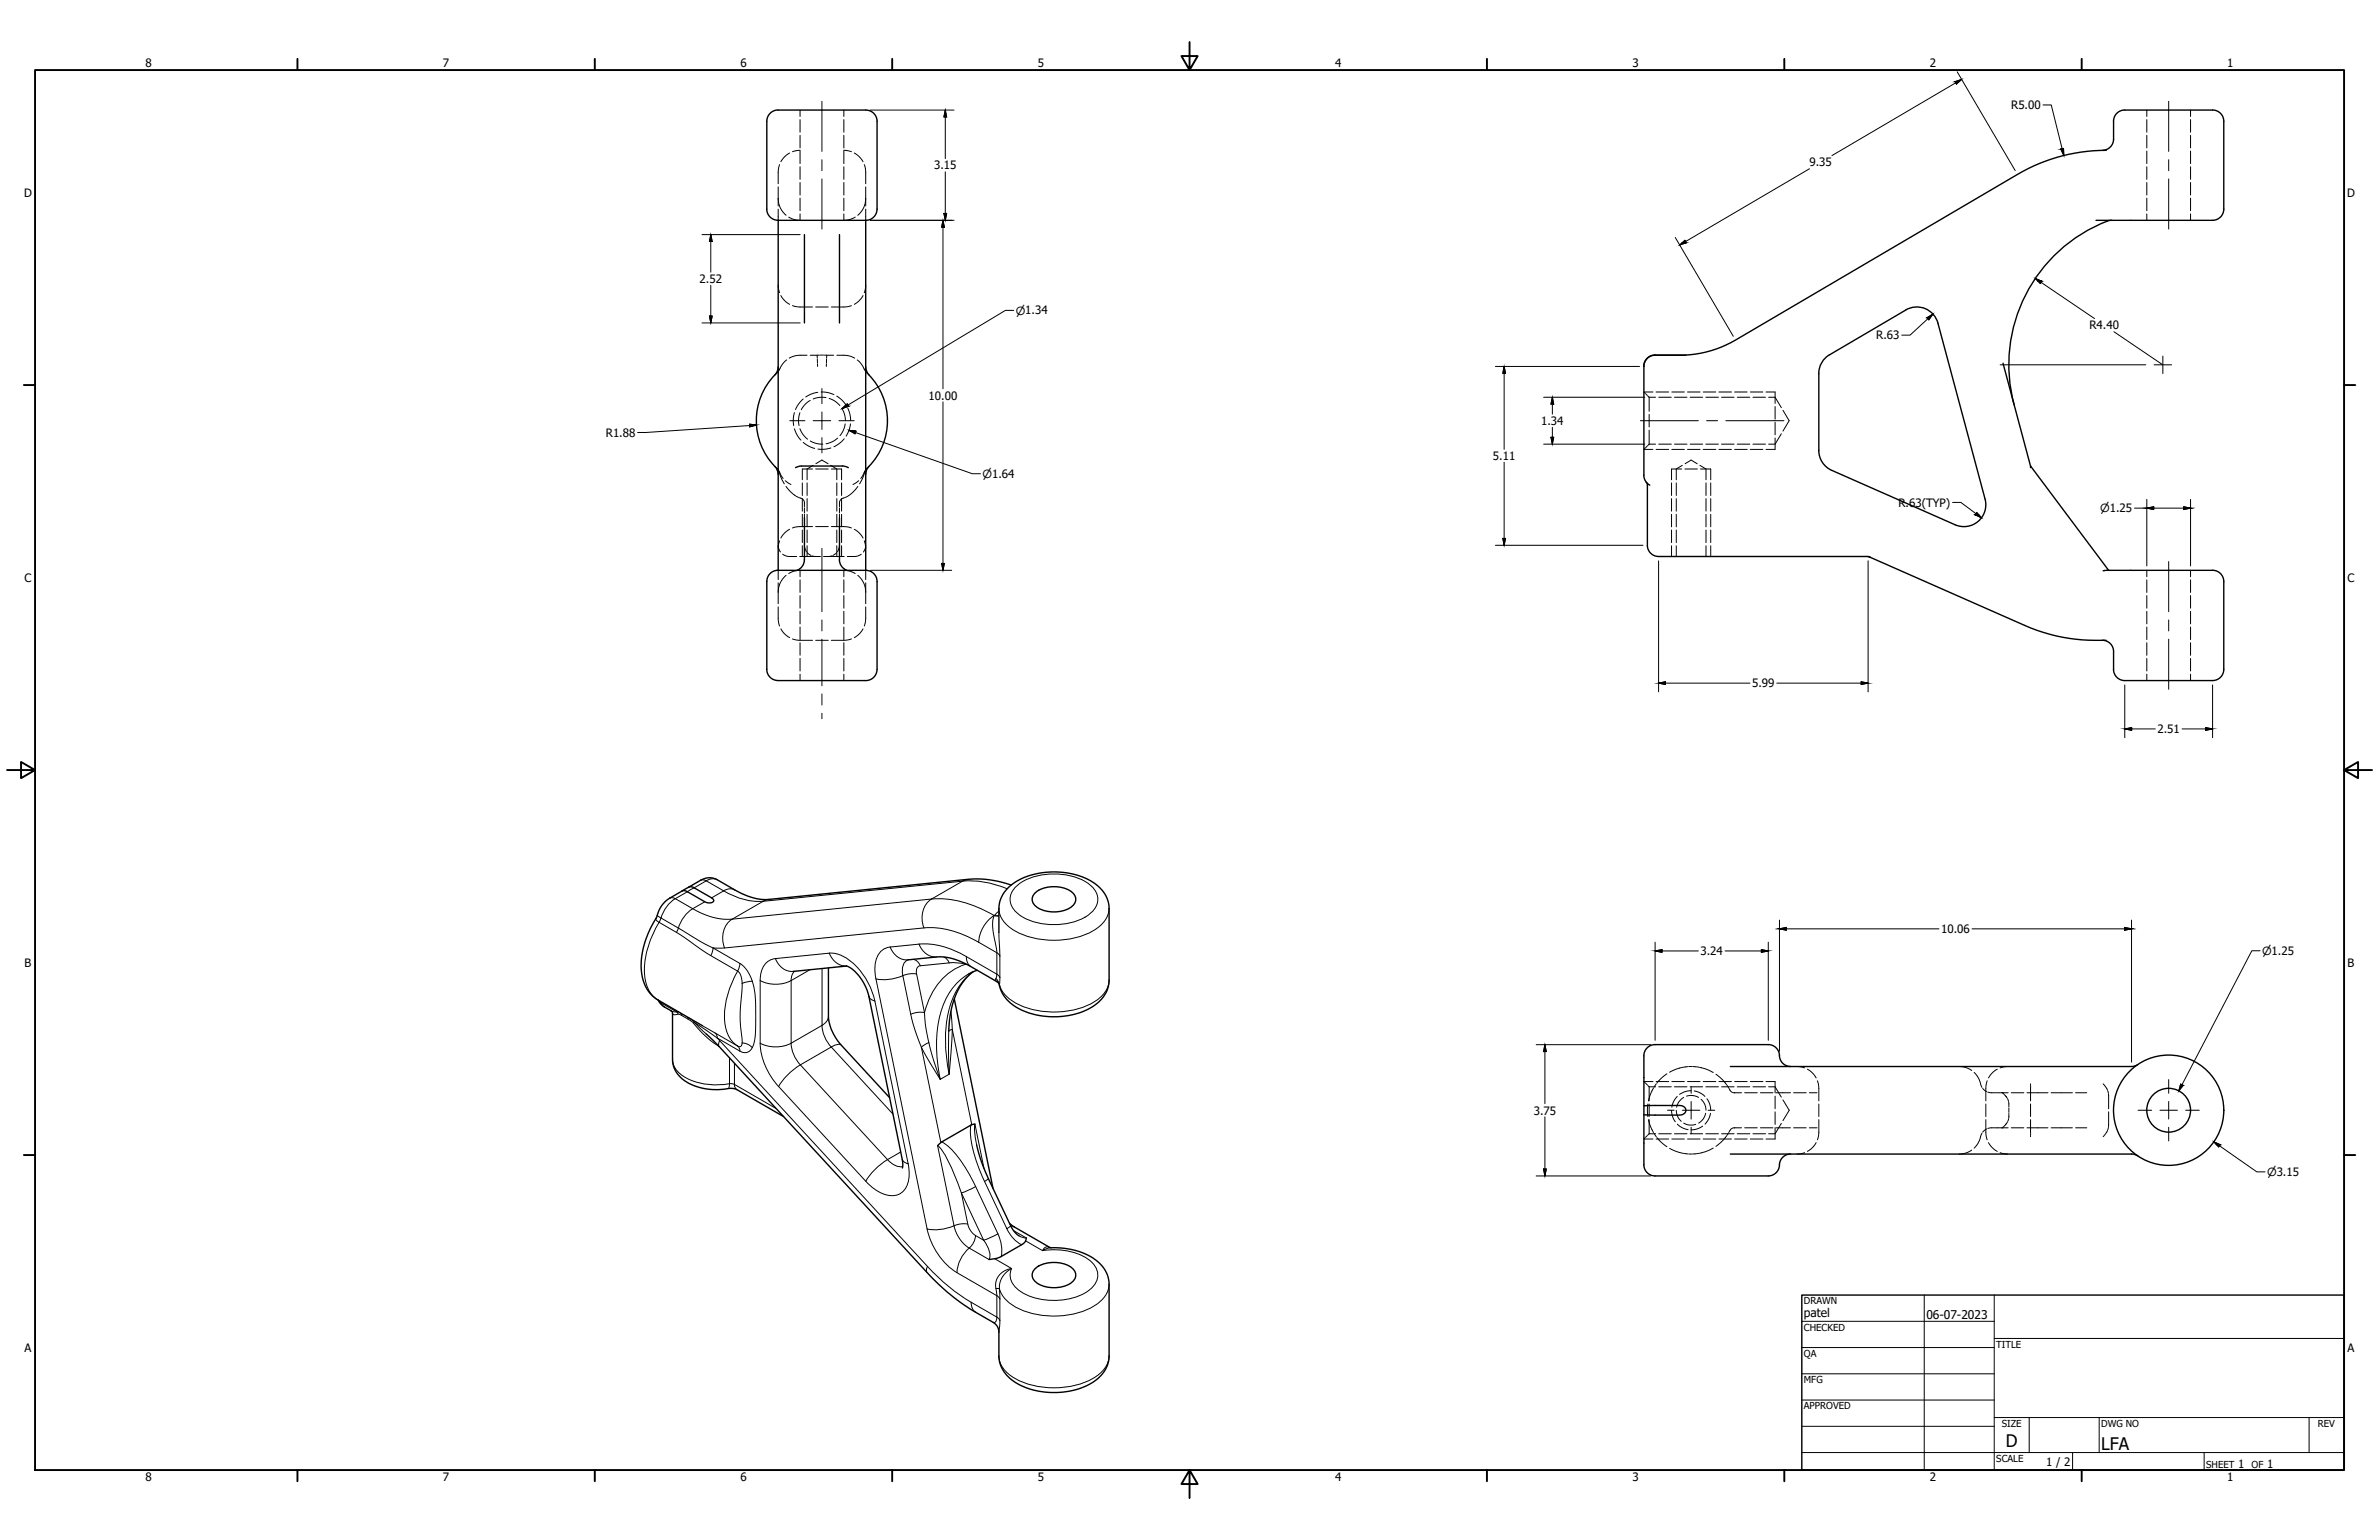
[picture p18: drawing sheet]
<svg xmlns="http://www.w3.org/2000/svg" width="864mm" height="559mm" viewBox="0 0 864 559" stroke-linecap="round" stroke-linejoin="round" font-family="sans-serif">
<defs><g id="words">
<g font-size="6.3">
<text x="728.1" y="524.9">D</text>
<text x="762.8" y="526.3">LFA</text>
</g>
<g font-size="4.4">
<text x="654.8" y="477.8">patel</text>
<text x="699.3" y="478.6">06-07-2023</text>
</g>
<g font-size="4.2">
<text x="52.9" y="24.4">8</text>
<text x="160.8" y="24.4">7</text>
<text x="268.8" y="24.4">6</text>
<text x="376.7" y="24.4">5</text>
<text x="484.7" y="24.4">4</text>
<text x="592.6" y="24.4">3</text>
<text x="700.5" y="24.4">2</text>
<text x="808.5" y="24.4">1</text>
<text x="730.1" y="39.6">R5.00</text>
<text x="339.1" y="61.5">3.15</text>
<text x="656.9" y="60.4">9.35</text>
<text x="8.8" y="71.4">D</text>
<text x="852" y="71.4">D</text>
<text x="254" y="102.7">2.52</text>
<text x="758.5" y="119.5">R4.40</text>
<text x="681.1" y="123.1">R.63</text>
<text x="337.1" y="145">10.00</text>
<text x="559.4" y="154.2">1.34</text>
<text x="219.9" y="158.5">R1.88</text>
<text x="542" y="166.9">5.11</text>
<text x="689.2" y="183.9">R.63(TYP)</text>
<text x="8.9" y="211.1">C</text>
<text x="852.2" y="211.1">C</text>
<text x="636.1" y="249.4">5.99</text>
<text x="783.2" y="266">2.51</text>
<text x="704.7" y="338.6">10.06</text>
<text x="617.3" y="346.6">3.24</text>
<text x="9" y="350.8">B</text>
<text x="852.2" y="350.8">B</text>
<text x="556.7" y="404.4">3.75</text>
<text x="8.9" y="490.5">A</text>
<text x="852.1" y="490.5">A</text>
<text x="742.8" y="532">1 / 2</text>
<text x="812.5" y="532.6">1</text>
<text x="823" y="532.6">1</text>
<text x="52.9" y="537.5">8</text>
<text x="160.8" y="537.5">7</text>
<text x="268.8" y="537.5">6</text>
<text x="376.7" y="537.5">5</text>
<text x="484.7" y="537.5">4</text>
<text x="592.6" y="537.5">3</text>
<text x="700.5" y="537.5">2</text>
<text x="808.5" y="537.5">1</text>
</g>
<g font-size="4.1">
<text x="368.7" y="114.2">⌀1.34</text>
<text x="356.7" y="173.5">⌀1.64</text>
<text x="762.4" y="185.9">⌀1.25</text>
<text x="821.2" y="346.6">⌀1.25</text>
<text x="823" y="426.8">⌀3.15</text>
</g>
<g font-size="3.5">
<text x="654.8" y="473.2">DRAWN</text>
<text x="654.8" y="482.8">CHECKED</text>
<text x="724.7" y="489">TITLE</text>
<text x="654.8" y="492.3">QA</text>
<text x="654.8" y="501.8">MFG</text>
<text x="654.8" y="511.4">APPROVED</text>
<text x="726.7" y="517.7">SIZE</text>
<text x="762.8" y="517.7">DWG NO</text>
<text x="841.4" y="517.7">REV</text>
<text x="724.7" y="530.4">SCALE</text>
<text x="800.9" y="532.6">SHEET</text>
<text x="817.4" y="532.6">OF</text>
</g>
</g></defs>
<!-- layer: Hidden (ANSI) -->
<g fill="none" stroke="#000" stroke-width=".36">
<path d="M290.4 39.9v2.4M306.3 39.9v2.4M779.3 39.9v2.4M795.2 39.9v2.4M283 59.7l-.5 2.3v4.7M286.6 55.5l-1.7 1.3-1.4 1.9M290.4 43.4v4.6M290.4 49.1v4.6M290.4 54.8v4.6M290.5 54.5l-2.8 .6M306.3 54.5l2.8 .6M306.3 43.4v4.6"/>
<path d="M306.3 49.1v4.6M306.3 54.8v4.6M310.1 55.5l1.8 1.3 1.4 1.9M313.8 59.7l.4 2.3 .1 4.7M779.3 43.4v4.6M779.3 49.1v4.6M779.3 54.8v4.6M795.2 43.4v4.6M795.2 49.1v4.6M795.2 54.8v4.6M282.5 67.8v6.9M282.5 75.9v3.1"/>
<path d="M282.5 79.1v.4M282.5 79.6v.3M282.5 72v.7M282.6 72.9l.1 .8M282.7 73.9a7.8 7.8 0 0 0 2.7 4.2M290.4 77.6v2.3a7.8 7.8 0 0 1-4.1-1.1M290.4 60.5v4.6M290.4 66.2v4.6M290.4 71.9v4.6M306.3 77.6v2.3a7.8 7.8 0 0 0 4.2-1.1M306.3 60.5v4.6M306.3 66.2v4.6"/>
<path d="M306.3 71.9v4.6M314 73.9a7.8 7.8 0 0 1-2.6 4.2M314.2 72.9l-.1 .8M314.3 67.8v6.9M314.3 75.9v3.1M314.3 79.1v.4M314.3 79.6v.3M314.3 72l-.1 .7M779.3 60.5v4.6M779.3 66.2v4.6M779.3 71.9v4.6M779.3 77.6v2.3"/>
<path d="M795.2 60.5v4.6M795.2 66.2v4.6M795.2 71.9v4.6M795.2 77.6v2.3M282.5 103.5l.5 2.7M283.5 107.3l1.3 1.8 1.8 1.3M287.7 110.9l2 .5h5.3M296.1 111.4h4.6M309.1 110.9l-2 .5h-5.3M313.3 107.3l-1.4 1.8-1.8 1.3M314.3 103.5l-.5 2.7M281.5 135.8l-.2 .2"/>
<path d="M281.8 135.5l-.2 .3M282.4 134.9l-.5 .5M282.8 134.3l-.3 .5M285.6 130.6l-1.3 1.2-1.4 2.4M293 128.9l-4.1 .2-2.4 .9M294.1 128.9h2.5M296.6 128.9l.1 1M296.7 130.3v1.3M296.8 132v1M297.5 128.9h-.9M297.8 128.8h1.2M299.3 128.9h.8"/>
<path d="M300 132v1M300.1 130.3l-.1 1.3M300.1 128.9v1M300.1 128.9h2.5M303.8 128.9l4.1 .2 2.4 .9M311.2 130.6l1.3 1.2 1.4 2.4M313.9 134.3l.4 .5M314.3 134.9l.6 .5M314.9 135.5l.3 .3M315.2 135.8l.2 .2M290.4 149.8l-.5 2.4 .2 2.2M290.4 155.6l1.2 2.2 1.6 1.6"/>
<path d="M294.1 145.3l-2 1.6-1.2 1.8M299.8 144.3l-2.5-.1-2.1 .6M301 144.6l2 .9 1.9 1.7M304.1 159l-1.8 1.2-2.4 .8M305.6 148.1l.9 2 .4 2.6M306.8 153.8l-.6 2.2-1.3 2.1M596.8 142.2l.4 .5M597.4 142.9l.6 .6M598.2 143.7l.5 .4M598.7 144.1v5.1M598.7 150.4v4.5M598.7 156.1v5.1"/>
<path d="M598.7 144.1h2.3M602.1 144.1h4.6M607.8 144.1h4.6M613.5 144.1h4.6M619.2 144.1h4.6M624.9 144.1h4.6M630.6 144.1h4.6M636.3 144.1h4.6M642 144.1h2.4l2.2 3.8M644.4 142.2v4.2M644.4 147.5v4.6M644.4 153.2v4.6"/>
<path d="M644.4 158.9v4.2M646.6 157.4l-2.2 3.8h-2.4M647.2 148.9l2.3 3.8-2.3 3.7M281.3 169.3l.2 .1M281.5 169.5l.2 .2M281.8 169.8l.2 .1M281.9 169.9l.3 .3M282 169.9l.3 .4M282.2 170.3l.2 .4M282.4 170.9l.1 .3M282.8 170.9l-.4-.5 .3 .6M282.8 171.1l.9 2.6 1 1.9"/>
<path d="M282.9 171l1.4 2.6M285.1 174.4l2 1.4M285.3 176.5l2.1 2.3 1.5 1.2M291.3 170.2h3.7M293 175.2v4.6M294.1 160l2.4 1 2.2 .1M295.2 168.8l-2.2 1.4v3.9M296.1 170.2h4.6M296.2 168.3l2.2-1.4 2.2 1.4M301.6 168.8l2.2 1.4v3.9M301.8 170.2h3.7M303.8 175.2v4.6"/>
<path d="M311.4 176.5l-2 2.3-1.6 1.2M311.7 174.4l-2.1 1.4M313.9 171l-1.4 2.6M314 171.1l-.9 2.6-1.1 1.9M314.3 170.4l-.3 .5M314.3 170.9v.3M314.4 170.4l-.4 .6M314.5 170.3l-.2 .4M314.8 169.9l-.4 .4M314.8 169.9l-.3 .4M314.9 169.9l-.3 .3M314.9 169.8l-.1 .1"/>
<path d="M315.2 169.5l-.2 .2M315.4 169.3l-.1 .1M597.2 162.6l-.4 .5M598 161.8l-.6 .6M598.7 161.2l-.5 .4M598.7 161.2h2.3M602.1 161.2h4.6M606.8 170.2h3.7M607.8 161.2h4.6M608.5 175.2v4.6M610.7 168.8l-2.2 1.4v3.9M611.6 170.2h4.6"/>
<path d="M611.7 168.3l2.2-1.4 2.2 1.4M613.5 161.2h4.6M617.1 168.8l2.2 1.4v3.9M617.3 170.2h3.7M619.2 161.2h4.6M619.3 175.2v4.6M624.9 161.2h4.6M630.6 161.2h4.6M636.3 161.2h4.6M282.5 197.9l.2 1.1 .6 1.3M283 196.3l-.5 2.7M286.6 192l-1.8 1.4-1.3 1.8"/>
<path d="M289.1 180.1l.8 .4M290.1 180.6l1.1 .4M291.4 181.1l.4 .6M291.9 181.9l.1 1.9M292 184.3v1.8M292 186.5v1.4M292 197.9v.2M292.1 198.2v.4M292.1 198.7l.7 1.5M293 180.9v4.6M293 186.6v4.6M293 192.3v4.6"/>
<path d="M293 198v3.9M295 191.1h-5.3l-2 .5M296.1 191.1h4.6M301.8 191.1h5.3l2 .5M303.8 180.9v4.6M303.8 186.6v4.6M303.8 192.3v4.6M303.8 198v3.9M304.6 198.7l-.6 1.5M304.7 198.2v.4M304.7 184.3v1.8M304.7 186.5v1.4"/>
<path d="M304.7 197.9v.2M304.8 181.9l-.1 1.9M305.4 181.1l-.5 .6M306.7 180.6l-1.2 .4M307.7 180.1l-.8 .4M310.1 192l1.8 1.4 1.4 1.8M313.8 196.3l.5 2.7M314.3 197.9l-.2 1.1-.7 1.3M608.5 180.9v4.6M608.5 186.6v4.6M608.5 192.3v4.6M608.5 198v3.9"/>
<path d="M619.3 180.9v4.6M619.3 186.6v4.6M619.3 192.3v4.6M619.3 198v3.9M282.5 206.9v3.4M282.5 211.5v7.6M282.5 214.2v.7M282.7 213.1l-.1 .9M284.1 201.1l.8 .4a7.7 7.7 0 0 0 4.3 .4M285.4 208.8a8 8 0 0 0-2.7 4.1M286.3 208.1a7.8 7.8 0 0 1 4.1-1.2v2.4M289.4 206.9l-.6 .2"/>
<path d="M290.3 201.9h7.5M290.4 210.4v4.6M290.4 216.1v4.6M293 200.5l1.4 1M294.8 201.7l1.3 .2M298.9 201.9h7.5M301.9 201.7l-1.2 .2M303.7 200.5l-1.4 1M306.3 210.4v4.6M306.3 216.1v4.6M307.4 206.9l.1 .1M307.6 207l.2 .1"/>
<path d="M307.8 207.1h.2M310.5 208.1a7.8 7.8 0 0 0-4.2-1.2v2.4M311.4 208.8a8 8 0 0 1 2.6 4.1M312.6 201.1l-.7 .4a7.7 7.7 0 0 1-4.3 .4M314.1 213.1l.1 .9M314.2 214.2l.1 .7M314.3 206.9v3.4M314.3 211.5v7.6M779.3 206.9v2.4M779.3 210.4v4.6M779.3 216.1v4.6M795.2 206.9v2.4"/>
<path d="M795.2 210.4v4.6M795.2 216.1v4.6M282.5 220.2v4.6l.5 2.4M283.5 228.2l1.4 1.9 1.7 1.3M287.7 231.8l1.9 .5h5.4M290.4 221.8v4.6M290.4 227.5v4.6M290.4 233.2v4.6M290.4 238.9v4.6M296.1 232.3h4.6M306.3 221.8v4.6M306.3 227.5v4.6"/>
<path d="M306.3 233.2v4.6M306.3 238.9v4.6M309.1 231.8l-2 .5h-5.3M313.3 228.2l-1.4 1.9-1.8 1.3M314.3 220.2l-.1 4.6-.4 2.4M779.3 221.8v4.6M779.3 227.5v4.6M779.3 233.2v4.6M779.3 238.9v4.6M795.2 221.8v4.6M795.2 227.5v4.6M795.2 233.2v4.6"/>
<path d="M795.2 238.9v4.6M290.4 244.6v2.4M306.3 244.6v2.4M779.3 244.6v2.4M795.2 244.6v2.4M596.8 392.5l.4 .4M596.8 390.9v.2M597.4 393.1l.6 .6M598.2 393.9l.5 .5M598.7 394.4v5.1M598.7 394.4h2.3M600.2 394.8l-1.2 2.6-.6 2.1"/>
<path d="M601.3 393.3l-.9 1.2M602.1 394.4h4.6M605.1 389.7l-2.1 1.6-1.5 1.7M607.8 394.4h4.6M610.2 387.4l-4.1 1.7M611.1 387.2l-.7 .2M611.2 398.2l-1.9 1.8-.7 1.8M612.2 397.8a5.3 5.3 0 0 1 4.4 .4M612.8 387l-1.4 .2M613.1 387h1.1M613.5 394.4h4.6M614.4 387l1.5 .1"/>
<path d="M616.1 387.1l.8 .2M617.1 387.3l2.3 .7 2.5 1.2M617.5 398.9l1.4 2 .4 2M619.2 394.4h4.6M622.9 389.8l2.5 2.1 1.4 1.7M624.9 394.4h4.6M626.9 393.8l.6 .9M627.6 394.9l.7 1M628.4 396.1l.5 .3M629.1 396.5h3.1M630.6 394.4h4.6M633.3 396.5h4.6"/>
<path d="M636.3 394.4h4.6M639 396.5h4.6M642 394.4h2.4l2.2 3.7M644.4 392.5v4.1M644.4 397.7v4.6M644.7 396.5h5.3M647.2 399.1l2.3 3.8-2.3 3.7M651.1 396.5h4.6M652.3 387l2.8 .5M656.1 388l1.8 1.3 1.4 1.8M656.8 396.5h2.8M659.7 392.2l.5 2 .1 5.3"/>
<path d="M711.2 387l2.3 .3 2.3 1.1M716.6 389.1a11.3 11.3 0 0 1 2.9 5.5M719.8 394.9l1.4 1.2M721.4 392.2l-.5 2v5.3M721.6 396.3l1.9 .2M723.6 396.5h.7M724.5 396.5h4.5M725 388l-1.8 1.3-1.4 1.8M726.8 396.5h.3M726.9 396.6l.6 .5M727.6 397.2l.5 .5M728.1 397.7l.1 .2"/>
<path d="M728.2 397.9l.5 .7M728.8 398.8l.3 .9M728.8 387l-2.7 .5M729.2 399.9v1.8M730.1 396.5h4.6M735.8 396.5h7.6M737.1 393.3v.4M737.1 393.8v.6M737.1 394.5v5M744.6 396.5h7.7M753.4 396.5h4.1M763.5 393.3l.3 .4"/>
<path d="M763.9 393.8l.4 .6M764.5 394.5l.5 1.1M765.1 395.8l.3 .9M765.4 397l.1 5.3M596.8 414.7v.1M597.2 412.8l-.4 .5M598 412l-.6 .7M598.2 400.6v4.6M598.4 406.3l.6 2 1.2 2.7M598.7 400.6v4.6M598.7 406.3v5.1M598.7 411.4l-.5 .5"/>
<path d="M598.7 411.4h2.3M600.4 411.3l.9 1.2M601.5 412.8l1.5 1.7 2.1 1.6M602.1 411.4h4.6M606.1 416.7l4.1 1.6M607.8 411.4h4.6M608.5 402.9a5.4 5.4 0 0 0 1.8 4M610.4 418.4l.7 .1M611.2 407.5l1.9 .7 2.5-.2M611.4 418.5l1.4 .2M613.1 418.7h1.1M613.5 411.4h4.6"/>
<path d="M615.9 418.6l-1.5 .1M616.9 418.5l-.8 .1M619.2 404a5.2 5.2 0 0 1-2.6 3.5M619.2 411.4h4.6M621.9 416.6l-2.5 1.2-2.3 .6M624.9 411.4h4.6M626.8 412.2l-1.4 1.7-2.5 2.1M627.5 411.1l-.6 .9M628.3 409.8l-.7 1.1M628.9 409.3l-.5 .4M630.6 411.4h4.6M632.2 409.2l-3.1 .1"/>
<path d="M633.3 409.2h4.6M636.3 411.4h4.6M639 409.2h4.6M644.4 403.4v4.6M644.4 409.2v4.1M644.7 409.2h5.3M646.6 407.6l-2.2 3.8h-2.4M651.1 409.2h4.6M655.1 418.3l-2.8 .5M656.8 409.2h2.8M659.3 414.6l-1.4 1.8-1.8 1.4M660.3 406.3l-.1 5.3-.5 2"/>
<path d="M660.3 400.6v4.6M715.8 417.3l-2.3 1.1-2.3 .4M719.5 411.2l-.2 .2a10.2 10.2 0 0 1-2.7 5.2M720.9 406.3v5.3l.5 2M720.9 400.6v4.6M721.2 409.6l-1.4 1.2M721.8 414.6l1.4 1.8 1.8 1.4M723.5 409.2l-1.9 .3M723.6 409.2h.7M724.5 409.2h4.5M726.1 418.3l2.7 .5M726.8 409.2h.3"/>
<path d="M727.5 408.7l-.6 .5M728.7 407.2l-1.1 1.3M729.1 406.1l-.3 .9M729.2 404v1.8M729.2 402.1v1.5M730.1 409.2h4.6M735.8 409.2h7.6M737.1 400.6v4.6M737.1 406.3v4.9M737.1 412.1v.4M737.1 411.4v.5M744.6 409.2h7.7"/>
<path d="M753.4 409.2h4.1M763.8 412.1l-.3 .4M764.3 411.4l-.4 .5M765 410.2l-.5 1M765.4 409l-.3 1M765.5 403.4l-.1 5.4"/>
</g>
<!-- layer: Visible (ANSI) -->
<g fill="none" stroke="#000" stroke-width=".51">
<path d="M314.3 39.9a4.1 4.1 0 0 1 4.1 4.1v31.9a4.1 4.1 0 0 1-4.1 4v127a4.1 4.1 0 0 1 4.1 4.1v31.9a4.1 4.1 0 0 1-4.1 4.1M314.3 39.9h-31.9a4.1 4.1 0 0 0-4 4.1v31.9a4 4 0 0 0 4 4h31.9M763.3 54.5a4.1 4.1 0 0 0 3.9-4v-6.5a4 4 0 0 1 4.1-4.1h31.9a4.1 4.1 0 0 1 4.1 4.1v31.9a4.1 4.1 0 0 1-4.1 4h-42.3M764.5 54.5a63.1 63.1 0 0 0-32.1 8.8l-102.4 60.1a40.2 40.2 0 0 1-20.3 5.5h-8.9M764.5 54.5h.1M282.5 79.9v127M766.5 79.9h-.4a55.6 55.6 0 0 0-35 66.9M292 85.1v32.1M304.7 85.1v32.1M691.8 112.5a7.9 7.9 0 0 1 11.7 4.8l17.1 63.8a7.9 7.9 0 0 1-2.5 8.1 7.9 7.9 0 0 1-8.4 1.2l-44.7-19.7M691.8 112.5l-27.6 16.2M282.5 133.1l-.6 2.1a24.4 24.4 0 0 0 0 34.9l.6 2"/>
<path d="M314.3 133.1l.3 1.6 .8 1.3M315.4 136a23.8 23.8 0 0 1 0 33.3M596.8 132.9v39.6M600.8 128.9a4.1 4.1 0 0 0-4.1 4.1M600.8 128.8a4.1 4.1 0 0 0-4.1 4.1M600.8 128.8h11.2M664.2 128.7a7.9 7.9 0 0 0-3.9 6.9l-.1 27.8a7.9 7.9 0 0 0 4.8 7.3M727.1 131.8l10 37.9M288.8 169.7l2.1-.6h15.2l1.9 .6M315.4 169.3l-.8 1.3-.3 1.5M596.7 172.5l.2 1.2 .6 1.1 1.4 1.2M597.6 175l.4 1.1v21.8"/>
<path d="M737.1 169.1l28.4 37.8M292 187.9v15.2M304.7 187.9l.1 15.9 .9 1.9 1.7 1.2M598 197.9a4.1 4.1 0 0 0 4.1 4h75.3l1.6 .4M292 203.1l-.3 1.4-.6 1.2-1.7 1.2M314.3 206.9h-31.9a4.1 4.1 0 0 0-4 4.1l-.1 31.9a4.1 4.1 0 0 0 4.1 4l31.9 .1M678.2 201.9l56.8 25a65.3 65.3 0 0 0 29.5 5.4M763.5 207.1l39.7-.2a4 4 0 0 1 4.1 4.1v31.9a4.1 4.1 0 0 1-4.1 4.1h-31.9a4.1 4.1 0 0 1-4.1-4.1v-6.5a4.1 4.1 0 0 0-4-4.1M247.5 323.4a5.4 5.4 0 0 1 3.4-1.6l7.4 4a.99 .99 0 0 1 .7 1.3 .99 .99 0 0 1-1.4 .5l-1.5-.2-6.6-3.8a1.95 1.95 0 0 0-2-.3l-4.4 2.6a11.8 11.8 0 0 0-5 7.4 29.3 29.3 0 0 0-4.7 22.2 12 12 0 0 0 5.5 7.4l16.1 9.3M362.6 338.3v-8.7a13.3 13.3 0 0 1 9.7-11.4 28.5 28.5 0 0 1 25.6 2.8 11.1 11.1 0 0 1 4.7 8.6v26.1a13 13 0 0 1-9.1 11.2 28.4 28.4 0 0 1-26.2-2.6 13.6 13.6 0 0 1-4.9-7.7l-10-5.9a21.3 21.3 0 0 0-12.4-3.5l-10.5 1.1M367.1 321.2a37.1 37.1 0 0 0-15.6-2.1l-72.4 7.3a21.4 21.4 0 0 1-12.4-3.5l-6.8-3.9-2.1-.5-2.9 .6-4.9 2.8M375.5 324.3a11.2 11.2 0 0 1 14.2 0 3.3 3.3 0 0 1-1.5 5.3 11.6 11.6 0 0 1-12.7-1.2 2.93 2.93 0 0 1 0-4.1z"/>
<path d="M300.7 351.2v17.6a17.1 17.1 0 0 0 4.6 10.4l17.6 19.1M307.3 350.5a9.9 9.9 0 0 1 4.8 4 18.5 18.5 0 0 1 3.3 7.1l12.1 59 .1 3.2M307.3 350.5l-19.4 2M353.2 352.6a24.6 24.6 0 0 0-8.5 17.9l-.3 3.7M354.7 352.1l-3.2 1.4M239 362.9l1.5 2 3.2 1.9 .4 .7v17a11.2 11.2 0 0 0 8.8 9.8 27.3 27.3 0 0 0 12.8 .6l1.6 .3 17.1 10M256.4 375.2l4.6 4.6 75.5 81.9a76.7 76.7 0 0 0 17.7 14.5l6.4 3.7a4.1 4.1 0 0 1 2 3.5v8.6a13.2 13.2 0 0 0 9.7 11.5 28.4 28.4 0 0 0 25.6-2.8 11.1 11.1 0 0 0 4.7-8.7v-26a13 13 0 0 0-9.4-11.3 32 32 0 0 0-12-2l-13-7.5-1.7-1.3M346.4 362.5l14.1 68.7M596.7 383.1a4.1 4.1 0 0 1 4.1-4.1l41.1 .1a4.2 4.2 0 0 1 4.1 4.7 4.1 4.1 0 0 0 4 3.2M596.8 383.1v39.5M776 386.3l-2.2 .7h-145.7M353.9 407.9l-1.5 .4-10.5 6.1-1.5 1.3"/>
<path d="M354.5 415.4l1.2 4.3 1.7 4.7 9.5 20.4a8.5 8.5 0 0 0 3.1 3.7M596.8 401.3l12.9-.2a1.8 1.8 0 0 1 2.3 1.8 1.8 1.8 0 0 1-2.3 1.7l-12.9-.1M628.1 418.8l145.7-.1 2.2 .7M650 418.7a4.3 4.3 0 0 0-4.1 4.8 4.1 4.1 0 0 1-4 3.2h-41.1a4.1 4.1 0 0 1-4.1-4.1M372.6 449.2l-.5 1.4-1.2 1.1-8 4.5-3.9 .8M375.5 460.6a11.2 11.2 0 0 1 14.2 0 3.3 3.3 0 0 1-1.5 5.3 11.6 11.6 0 0 1-12.7-1.2 2.93 2.93 0 0 1 0-4.1z"/>
<circle cx="787.2" cy="402.9" r="20"/>
<circle cx="787.2" cy="402.9" r="7.9"/>
</g>
<!-- layer: Hidden Narrow (ANSI) -->
<g fill="none" stroke="#000" stroke-width=".36">
<path d="M288.4 149.7l-.4 2 .1 2.7M288.4 155.6l1 2.4 1.3 1.7M291.5 144.8l-1.6 1.7-1.1 2.1M296.9 142.3l-2.6 .8-1.8 1M298.1 142.2l2.6 .3 2 .7M303.7 143.7l1.9 1.4 1.5 1.9M306.5 159.2l-1.6 1.6-2.2 1.3M307.7 148.1l.7 1.8 .4 2.8M308.7 153.8l-.6 2.5-1 2M596.8 142.2h3.2M601.2 142.2h4.5M606.9 142.2h4.5"/>
<path d="M612.6 142.2h4.5M618.3 142.2h4.6M624 142.2h4.5M629.7 142.2h4.5M635.4 142.2h4.5M641.1 142.2h3.3M291.3 170.2v3.9M291.3 175.2v4.6M291.6 160.5l1.8 1.3 2.3 .9M301.6 162.5l-2.7 .5h-2M305.5 170.2v3.9M305.5 175.2v4.6"/>
<path d="M596.8 163.1h3.2M601.2 163.1h4.5M606.8 170.2v3.9M606.8 175.2v4.6M606.9 163.1h4.5M612.6 163.1h4.5M618.3 163.1h4.6M621 170.2v3.9M621 175.2v4.6M624 163.1h4.5M629.7 163.1h4.5M635.4 163.1h4.5"/>
<path d="M641.1 163.1h3.3M291.3 180.9v4.6M291.3 186.6v4.6M291.3 192.3v4.6M291.3 198v3.9M305.5 180.9v4.6M305.5 186.6v4.6M305.5 192.3v4.6M305.5 198v3.9M606.8 180.9v4.6M606.8 186.6v4.6M606.8 192.3v4.6"/>
<path d="M606.8 198v3.9M621 180.9v4.6M621 186.6v4.6M621 192.3v4.6M621 198v3.9M596.8 392.5h3.3M601.2 392.5h4.5M606.9 392.5h4.5M608.9 397.8l-1.5 2.1-.5 1.9M612.6 392.5h4.5M613.9 395.8l-1.9 .2-2.3 1.1M615 395.9l2.2 .7 1.7 1.2"/>
<path d="M618.3 392.5h4.6M619.6 398.7l1 1.9 .4 2.3M624 392.5h4.5M629.7 392.5h4.5M635.4 392.5h4.6M641.1 392.5h3.3M596.8 413.3h3.3M601.2 413.3h4.5M606.8 402.9l.4 2.3 1 1.9M606.9 413.3h4.5M608.9 407.9l1.7 1.3 2.2 .7M612.6 413.3h4.5"/>
<path d="M618.1 408.6l-1.6 .9-2.6 .5M618.3 413.3h4.6M620.9 404l-.5 1.9-1.5 2M624 413.3h4.5M629.7 413.3h4.5M635.4 413.3h4.6M641.1 413.3h3.3"/>
</g>
<!-- layer: Centerline (ANSI) -->
<g fill="none" stroke="#000" stroke-width=".36">
<path d="M298.4 36.8v18.1M787.3 36.8v18.1M298.4 58v3.9M787.3 58v3.9M298.4 64.9v18.2M787.3 64.9v18.2M595.5 152.7h21M619.5 152.7h4M626.5 152.7h21.1M298.4 199v23M787.3 203.8v18.2M298.4 225v3.9"/>
<path d="M298.4 231.9v16.9M787.3 225v3.9M787.3 231.9v18.2M298.4 251.8v4M298.4 258.8v2"/>
</g>
<!-- layer: Center Mark (ANSI) -->
<g fill="none" stroke="#000" stroke-width=".36">
<path d="M726.1 132.4h52.9M782 132.4h6.3M785.1 129.2v6.4M286.7 152.7h5.5M295.2 152.7h6.4M298.4 141v5.5M298.4 149.5v6.3M298.4 158.8v5.5M304.5 152.7h5.6M613.9 394.3v2.4M613.9 399.7v6.4M787.3 391.8v4.9"/>
<path d="M787.3 399.7v6.4M605.3 402.9h2.4M610.7 402.9h6.4M613.9 409v2.4M620.1 402.9h2.4M776.1 402.9h5M784.1 402.9h6.3M787.3 409v5M793.4 402.9h5"/>
</g>
<!-- layer: Visible Narrow (ANSI) -->
<g fill="none" stroke="#000" stroke-width=".36">
<path d="M254.3 319.4l1.2-.1 .9 .3M256.4 319.6l-6.9 4M256.4 319.6l6.3 3.7M260.3 319.2l-1.5-.4-2.4 .8M349.4 319.7l-11.2 6.5M349.4 319.7l-72.4 7.3-11.2 6.5M349.4 319.7a33.9 33.9 0 0 1 16.2 2.8M351.5 319.1l-2.1 .7M238.1 333.3a1.36 1.36 0 0 0 1.2 1.4M238.6 332.1l15.7 9.5 4.6 2.4M239.2 334.7a31 31 0 0 0-4.8 21.8 9.8 9.8 0 0 0 4.5 6.3M239.3 334.7l7.9 4.6 9.2 6.5 11.4 6.6"/>
<path d="M243.1 325.9l1.2-.2 .8 .4M245.1 326.1a14 14 0 0 0-5.6 8.2l-.3 .4M245.2 326.1l6.3 3.6a24.3 24.3 0 0 0 14.3 3.8M246.2 336.8l-.6 1.5M249.5 323.6l-4.3 2.5M255.9 327.2l-4.5 2.5a12.5 12.5 0 0 0-5.1 7.1M262.7 323.2a24.4 24.4 0 0 0 14.3 3.8M262.7 323.3l-4.4 2.5M265.8 333.5a8.5 8.5 0 0 0-2.8 10.5M266.7 322.9l-1.6-.4-2.4 .7M279.1 326.4l-2.1 .6M335.4 336.7a33.8 33.8 0 0 1 19.9 5.2"/>
<path d="M335.4 336.7l-72.4 7.3M338.2 326.2a8.5 8.5 0 0 0-2.8 10.5M338.2 326.2a38.3 38.3 0 0 1 22.7 6M338.2 326.2l-72.4 7.3M360.9 332.2a12.4 12.4 0 0 0-5.6 9.7M360.9 332.2h.1M360.9 332.2l1.7 .1M360.9 332.2l-.1 .3a12.8 12.8 0 0 0 .1 7.8l1 5.4M361 332.2h-.1M362.6 329.6a10 10 0 0 0 5.9 8.2 30.8 30.8 0 0 0 29.5-.8 9.5 9.5 0 0 0 4.6-7.4M362.6 330.6l-1.6 1.6M362.6 338.3l.4 8.6-.2 10.6"/>
<path d="M369.1 321.5a22.8 22.8 0 0 1 19.1-3.8 13.6 13.6 0 0 1 9.9 6.6 6.5 6.5 0 0 1-3 7.7 24.1 24.1 0 0 1-25 0 6.3 6.3 0 0 1-1-10.5zM258.8 344l-.2 1.3-.6 1.4M258.8 344h4.2M258.9 344l10.4 6.1a12.3 12.3 0 0 1 3.8 5.9M267.8 352.4a29.9 29.9 0 0 0-4.3 20.9 9.9 9.9 0 0 0 4.3 6.3M267.8 352.4l.7 .6a12 12 0 0 1 .7 8.1 72.6 72.6 0 0 0 .2 17.3 1.02 1.02 0 0 1-.4 1.2 1.02 1.02 0 0 1-1.2 0M268.6 349.6l-.2 1.4-.6 1.4M273.1 356.1l-3.7 .7M273.1 356a35.5 35.5 0 0 1 1.2 12.8v4.6a11.4 11.4 0 0 1-2 7.8 2.91 2.91 0 0 1-3.7 .2l-8.2-4.7M275.9 355.8v22.7M281.5 347.8a6.6 6.6 0 0 0 6.4 4.7M281.5 347.8a6.5 6.5 0 0 0-5.5 6.8v1.2"/>
<path d="M288.5 352.4l-1 1.4-.3 2a12.4 12.4 0 0 1-11.2 0M294 351.9l-6.8 3.9v22.7l11.2-6.4M298.4 351.4v20.7M301 345.9a6.7 6.7 0 0 0 6.3 4.6M301 345.9a13.9 13.9 0 0 1 10.8 5.7 26.4 26.4 0 0 1 5.8 11.6M301.1 345.9l-19.6 1.9M318 355.2l18.6 90.7a25.1 25.1 0 0 0 10.8 15.9 14.2 14.2 0 0 1 5.5-10l1-2.1 .2-1.4M323.1 343.6a6.6 6.6 0 0 0 6.4 4.7M327.7 354a16.6 16.6 0 0 1-9.7 1.2M327.7 354l2.3-.6h2.7l2.9 14.1M327.7 354l3.7 17.2 3.1 8.8M329.7 348.2a4.2 4.2 0 0 0-2.1 4.9l.1 .9"/>
<path d="M331.5 348.1l1.5 .8 1.1 1.5M333.6 342.6a6.6 6.6 0 0 0 6.4 4.6M333.6 342.6a28.9 28.9 0 0 1 17.2 4.5l11.1 6.4M333.6 342.6l-10.5 1a6.8 6.8 0 0 0-5.5 7.5l.4 4.1M342.7 347.3l1.1 .8 .8 1.3M344.6 349.4l-10.5 1a2.09 2.09 0 0 0-1.4 3M344.6 349.4h2.8l3.1 .5M350.4 349.7l.1 .2M350.5 349.9a23.3 23.3 0 0 0-14.9 17.5M350.5 349.9h.4M350.8 347.1l.5 2.5 1.1 1.1M351.5 353.5a24.2 24.2 0 0 0-10.8 17.4 54.5 54.5 0 0 0 .6 20.7"/>
<path d="M353.2 352.7a26.2 26.2 0 0 0-9.6 18.6 57.4 57.4 0 0 0 1 18.5M355.3 341.9l6.6 3.8M361.5 355l.7 .8 .6 1.5M361.8 345.7l1.2 1.2M361.8 353.5l1.2 1.2M361.9 353.5l-.2 1.1a1 1 0 0 0 .3 1.7M361.9 345.7v7.8M402.6 355.7a10.2 10.2 0 0 1-6.7 8.6 31.1 31.1 0 0 1-28.5-1.1 10.4 10.4 0 0 1-4.6-5.9M239 362.9l.9 1 5.9 3.3M239.4 363.2l.5 .7M239.9 363.8l1.3 1.6M243.6 366.8l2.2 .4"/>
<path d="M244.1 367.7a.72 .72 0 0 0 1.2 .5 2.4 2.4 0 0 1 2.7 .6l.6 .3a12.3 12.3 0 0 1 5.2 4.6 28.7 28.7 0 0 0 7 5.8M245.7 367.2l.5 .8M246.4 367.2h-.6M247.1 367.6l.4 .9M249.6 369.1l.2 .7M250.3 369.5l1.8 1.5M252.1 371l-.4 .2M252.1 371l4.3 4.2M252.1 371l8.3 5.7M255 372.2l12.8 7.4M259.6 374.8l.5 .6 .3 1.3M260.4 376.7l.9 .9"/>
<path d="M261.3 377.6l-.5 1.5 .2 .6M261.3 377.6l75.4 81.9M267.8 379.6l.5 .5 .3 1.3M269.4 378.4l1.7 .4 2 1.3M276 378.5a24.7 24.7 0 0 0 6.6 15.8M276 378.5a12.4 12.4 0 0 0 11.2 0 12.3 12.3 0 0 0 3.3 7.9M298.4 372.1a12.3 12.3 0 0 0 3.3 7.8M300.7 368.8l-.4 1.5-1.9 1.8M301.8 379.9l-11.3 6.5M301.8 379.9l22.3 24.3M305.3 379.2l-1.1-.3-2.5 1M315.4 361.6l.7 .9 1.5 .7"/>
<path d="M317.6 363.2l12.1 59.1M335.6 367.4h-2.8l-2.2 .6M335.6 367.5a51.4 51.4 0 0 0 1.6 10.9M337.2 378.3l-1.5 .7-1.2 1M337.2 378.4l1.8 6.5 2.3 6.7M345.2 366.9l.5 6.6M345.7 373.5l-1.3 .7 .2 15.6M345.7 373.5l-1.1 16.3M345.7 373.5l7.1 34.6M244.1 384.5a9 9 0 0 0 6.5 7.4 25.8 25.8 0 0 0 14.2 1.3M264.8 393.2l1.8 .3M264.8 393.2l-.2 1.4-.3 .4"/>
<path d="M264.8 383.8v9.4M266.6 393.5l.1 .9 .7 .9M266.6 393.5l15.1 8.7M266.6 385.8v7.7M290.5 386.4a22.8 22.8 0 0 0-7.8 7.9l31.6 34.3M290.5 386.4l31.7 34.4M334.5 380l6.8 11.6M334.5 380l7 34.6M344.6 389.8l-3.3 1.8M327 418l-4.8 2.8M340.3 415.7a26.5 26.5 0 0 1 6 10l2.7 7.2M340.4 415.7l5.9 29.1"/>
<path d="M341.9 414.3a31.2 31.2 0 0 1 10.6 12.9l9.8 20.5M352.4 408.3a35.2 35.2 0 0 0 3.5 16.9l1.5 3.5M354.5 415.4l-.2-1.2a17.5 17.5 0 0 1-.4-6.3l3.3 16.1M322.2 420.8a22.8 22.8 0 0 0-7.9 7.8M322.2 420.8a6.2 6.2 0 0 0 5.5 2.5M327.5 420.6l.7 1 1.5 .7M329.7 422.3a10.6 10.6 0 0 1-2.1 10.2 7.6 7.6 0 0 1-9.2-.4l-4.1-3.5M349 432.9l2.3 11.3a6.6 6.6 0 0 0 2.8 4.1l3 1.7M349 432.9l8.1 17.1M354.2 430.6l-5.2 2.3M357.4 428.7l8.1 17.2M358.8 427.6l-1.4 1.1"/>
<path d="M336.7 459.5l3.3 3.4 4.4 4 4.6 3.4 3.5 2.2M336.7 459.5l-.4 1.5 .2 .7M346.3 444.8a16.6 16.6 0 0 1-9.7 1.1M346.3 444.8a12.7 12.7 0 0 0 5.6 8.1l7.1 4.1a6.4 6.4 0 0 0-1.3-6.1l-.6-.9M351.3 444.2l-2.8-.1-2.2 .7M361.1 456.7l6.1 3.6M362.2 447.7a13.8 13.8 0 0 1 1.3 8.2M362.2 447.7l-5.1 2.3M366.9 444.8l-1.4 1a12.1 12.1 0 0 0 5.4 5.8M366.9 444.8l1.3 .4M367.9 446.5l4.7 2.7-1.2-.1-1.4-.7M372.3 450.3l6.2 3.5"/>
<path d="M378.4 453.8a22.1 22.1 0 0 1 18 4.3 6.1 6.1 0 0 1-.3 9.5 23.2 23.2 0 0 1-20.1 3.4 11.7 11.7 0 0 1-9.2-7 5.5 5.5 0 0 1 .4-3.7M381.2 452.7l-.8-.3-.8 .1-1.1 1.3 1.5-.7 1.6-.3M347.4 461.8l14.5 8.4M352.5 472.5l.6 2.5 1.1 1.2M352.6 472.5l9.3 5.4M361.5 467.5l1.3 .2M361.8 470.1l1.2 1.3M361.8 477.9l1.2 1.2M361.9 477.9l-.4 1.5-.4 .4-.5 .1M361.9 470.2v7.7M362.8 467.7l.2 12.3-.4 3.4M367.2 460.3a6.4 6.4 0 0 0-5.4 8.6l.1 1.3"/>
<path d="M367.2 460.3a7.8 7.8 0 0 0-4.4 7.4M402.6 466a10.2 10.2 0 0 1-6.7 8.6 31.1 31.1 0 0 1-28.5-1.1 10.4 10.4 0 0 1-4.6-5.8M362.6 492a10 10 0 0 0 5.9 8.2 30.8 30.8 0 0 0 29.5-.8 9.5 9.5 0 0 0 4.6-7.4"/>
</g>
<!-- layer: Border (ANSI) -->
<g fill="none" stroke="#000" stroke-width=".7">
<path d="M431.8 15.3v10.1l-2.9-5.1h5.9l-3 5.1M12.7 25.4h838.2v508h-838.2zM108 21.4v4M215.9 21.4v4M323.9 21.4v4M539.8 21.4v4M647.7 21.4v4M755.7 21.4v4M8.7 139.7h4M850.9 139.7h4.1M2.6 279.4h10.1l-5.1-2.9v5.9l5.1-3M850.9 279.4l5.1 3v-5.9l-5.1 2.9h10.2"/>
<path d="M8.7 419.1h4M850.9 419.1h4.1M108 533.4v4.1M215.9 533.4v4.1M323.9 533.4v4.1M431.8 533.4l3 5.1h-5.9l2.9-5.1v10.2M539.8 533.4v4.1M647.7 533.4v4.1M755.7 533.4v4.1"/>
</g>
<!-- layer: Title (ANSI) -->
<g fill="none" stroke="#000" stroke-width=".36">
<path d="M654.1 479.4h69.8M698.5 469.9v63.5M723.9 469.9v63.5M654.1 489h69.8M654.1 498.5h69.8M723.9 485.7h127M654.1 508h69.8M654.1 517.5h69.8M723.9 514.4h127M736.6 514.4v12.7M762 514.4v12.7M838.2 514.4v12.7"/>
<path d="M654.1 527.1h196.8M752.4 527.1v6.3M800.1 527.1v6.3"/>
</g>
<path d="M654.1 469.9h196.8v63.5h-196.8z" fill="none" stroke="#000" stroke-width=".51"/>
<!-- layer: Dimension (ANSI) -->
<g fill="none" stroke="#000" stroke-width=".36">
<path d="M315.9 39.9h30.4M343.2 39.9l.4 2.5h-1zM343.2 39.9v17.7M709.7 29.6l2.4-.8-1.9 1.7zM710.5 26.1l21 35.8M712.1 28.8l-47.1 27.7M741.6 38.1h3l4.6 18.3M748.1 54.1l1-.2 .1 2.5zM315.9 79.9h30.4M342.3 79.9l.5 2.5h-1zM342.3 79.9v61.2M342.6 77.4h1l-.4 2.5z"/>
<path d="M343.2 62.3v17.6M656.9 61.2l-47.2 27.7M254.8 85.1h35.6M258 85.1l.5 2.5h-1zM258 85.1v13.7M608.1 86.2l21.1 35.8M609.7 88.9l2-1.7 .5 .9zM254.8 117.2h35.6M257.5 114.7h1l-.5 2.5zM258 103.5v13.7M368 112.6h-3l-59.3 35.7M699.5 115.3l2.2-1.3-1.5 2z"/>
<path d="M701.7 114l-8.3 7.6h-3M738.8 101l2.4 1-.6 .9zM738.8 101l21.5 14.6M542.8 133h52.4M546 133l.5 2.5h-1zM546 133v30M767.4 120.4l17.7 12M272.1 153.9l2.5 .3-2.4 .7zM274.6 154.2l-40.1 2.7h-3M305.7 148.3l1.9-1.7 .5 .8zM308.2 156.1l2.5 .4-.3 .9zM308.2 156.1l44.8 15.8h2.9"/>
<path d="M342.3 145.8v61.1M560.3 144.1h36.8M563 158.7h1l-.5 2.5zM563.5 144.1l.5 2.5h-1zM563.5 144.1v6.2M563.5 155v6.2M546 167.8v30.1M560.3 161.2h36.8M542.8 197.9h53.6M545.5 195.4h1l-.5 2.5zM708.8 182.3h3l7.5 5.6M717.6 186l1.7 1.9-2.3-1.1z"/>
<path d="M774.8 184.4h20.4M779.3 184.4l2.5-.5v1zM779.3 181.2v24.2M792.7 183.9l2.5 .5-2.5 .5zM795.2 181.2v24.2M315.9 206.9h29.6M341.8 204.4h1l-.5 2.5zM602.1 203.5v47.6M678.1 203.5v47.6M602.1 247.9l2.5-.5v1zM602.1 247.9h33.2M645 247.9h33.1"/>
<path d="M675.6 247.4l2.5 .5-2.5 .5zM771.3 248.5v19.2M803.2 248.5v19.2M771.3 264.5l2.5-.5v1zM771.3 264.5h11.1M792.1 264.5h11.1M800.7 264l2.5 .5-2.5 .5zM646 337l2.5-.5v1zM646 337h57.9M646 333.9v47.5M715.9 337h57.9M771.3 336.5l2.5 .5-2.5 .5z"/>
<path d="M773.8 333.9v51.5M600.8 345.1l2.5-.5v1zM600.8 345.1h15.7M600.8 341.9v35.6M626.2 345.1h15.7M639.4 344.6l2.5 .5-2.5 .5zM641.9 341.9v35.6M820.4 345h-3l-26.5 50.8M557.6 379.1h41.6M560.8 379.1l.5 2.5h-1zM560.8 379.1v21.4M791.6 393.4l.9 .4-1.6 2z"/>
<path d="M560.8 405.3v21.4M803.7 414.3l2.3 1.1-.6 .8zM803.7 414.3l15.5 10.9h3M557.6 426.7h41.6M560.3 424.2h1l-.5 2.5z"/>
</g>
<g fill="#000" stroke="#000" stroke-width=".36">
<path d="M343.2 39.9l.4 2.5h-1zM342.3 79.9l.5 2.5h-1zM342.6 77.4h1l-.4 2.5zM258 85.1l.5 2.5h-1zM257.5 114.7h1l-.5 2.5zM546 133l.5 2.5h-1zM563 158.7h1l-.5 2.5zM563.5 144.1l.5 2.5h-1zM545.5 195.4h1l-.5 2.5zM341.8 204.4h1l-.5 2.5zM560.8 379.1l.5 2.5h-1zM560.3 424.2h1l-.5 2.5z"/>
<path d="M709.7 29.6l2.4-.8-.9 .8zM709.7 29.6l.5 .9 1-.9z"/>
<path d="M748.1 54.1l1-.2v.2zM748.1 54.1l1.1 2.3-.1-2.3z"/>
<path d="M610.7 88.1l1-.9 .5 .9zM609.7 88.9l2.5-.8h-1.5z"/>
<path d="M699.5 115.3l2.2-1.3-1 1.3zM699.5 115.3l.7 .7 .5-.7z"/>
<path d="M738.8 101l2.4 1h-1.4zM739.8 102l.8 .9 .6-.9z"/>
<path d="M272.1 153.9l2.5 .3h-2.5zM272.1 154.2l.1 .7 2.4-.7z"/>
<path d="M306.6 147.4l1-.8 .5 .8zM305.7 148.3l2.4-.9h-1.5z"/>
<path d="M308.2 156.1l2.5 .4h-1.9zM308.8 156.5l1.6 .9 .3-.9z"/>
<path d="M717.6 186l.7 .8h-1.3zM717 186.8l2.3 1.1-1-1.1z"/>
<path d="M779.3 184.4l2.5-.5v.5zM779.3 184.4l2.5 .5v-.5z"/>
<path d="M792.7 183.9l2.5 .5h-2.5zM792.7 184.4v.5l2.5-.5z"/>
<path d="M602.1 247.9l2.5-.5v.5zM602.1 247.9l2.5 .5v-.5z"/>
<path d="M675.6 247.4l2.5 .5h-2.5zM675.6 247.9v.5l2.5-.5z"/>
<path d="M771.3 264.5l2.5-.5v.5zM771.3 264.5l2.5 .5v-.5z"/>
<path d="M800.7 264l2.5 .5h-2.5zM800.7 264.5v.5l2.5-.5z"/>
<path d="M646 337l2.5-.5v.5zM646 337l2.5 .5v-.5z"/>
<path d="M771.3 336.5l2.5 .5h-2.5zM771.3 337v.5l2.5-.5z"/>
<path d="M600.8 345.1l2.5-.5v.5zM600.8 345.1l2.5 .5v-.5z"/>
<path d="M639.4 344.6l2.5 .5h-2.5zM639.4 345.1v.5l2.5-.5z"/>
<path d="M791.6 393.4l.9 .4h-1zM791.5 393.8l-.6 2 1.6-2z"/>
<path d="M803.7 414.3l2.3 1.1h-1.4zM804.6 415.4l.8 .8 .6-.8z"/>
</g>
<use href="#words"/>
</svg>
